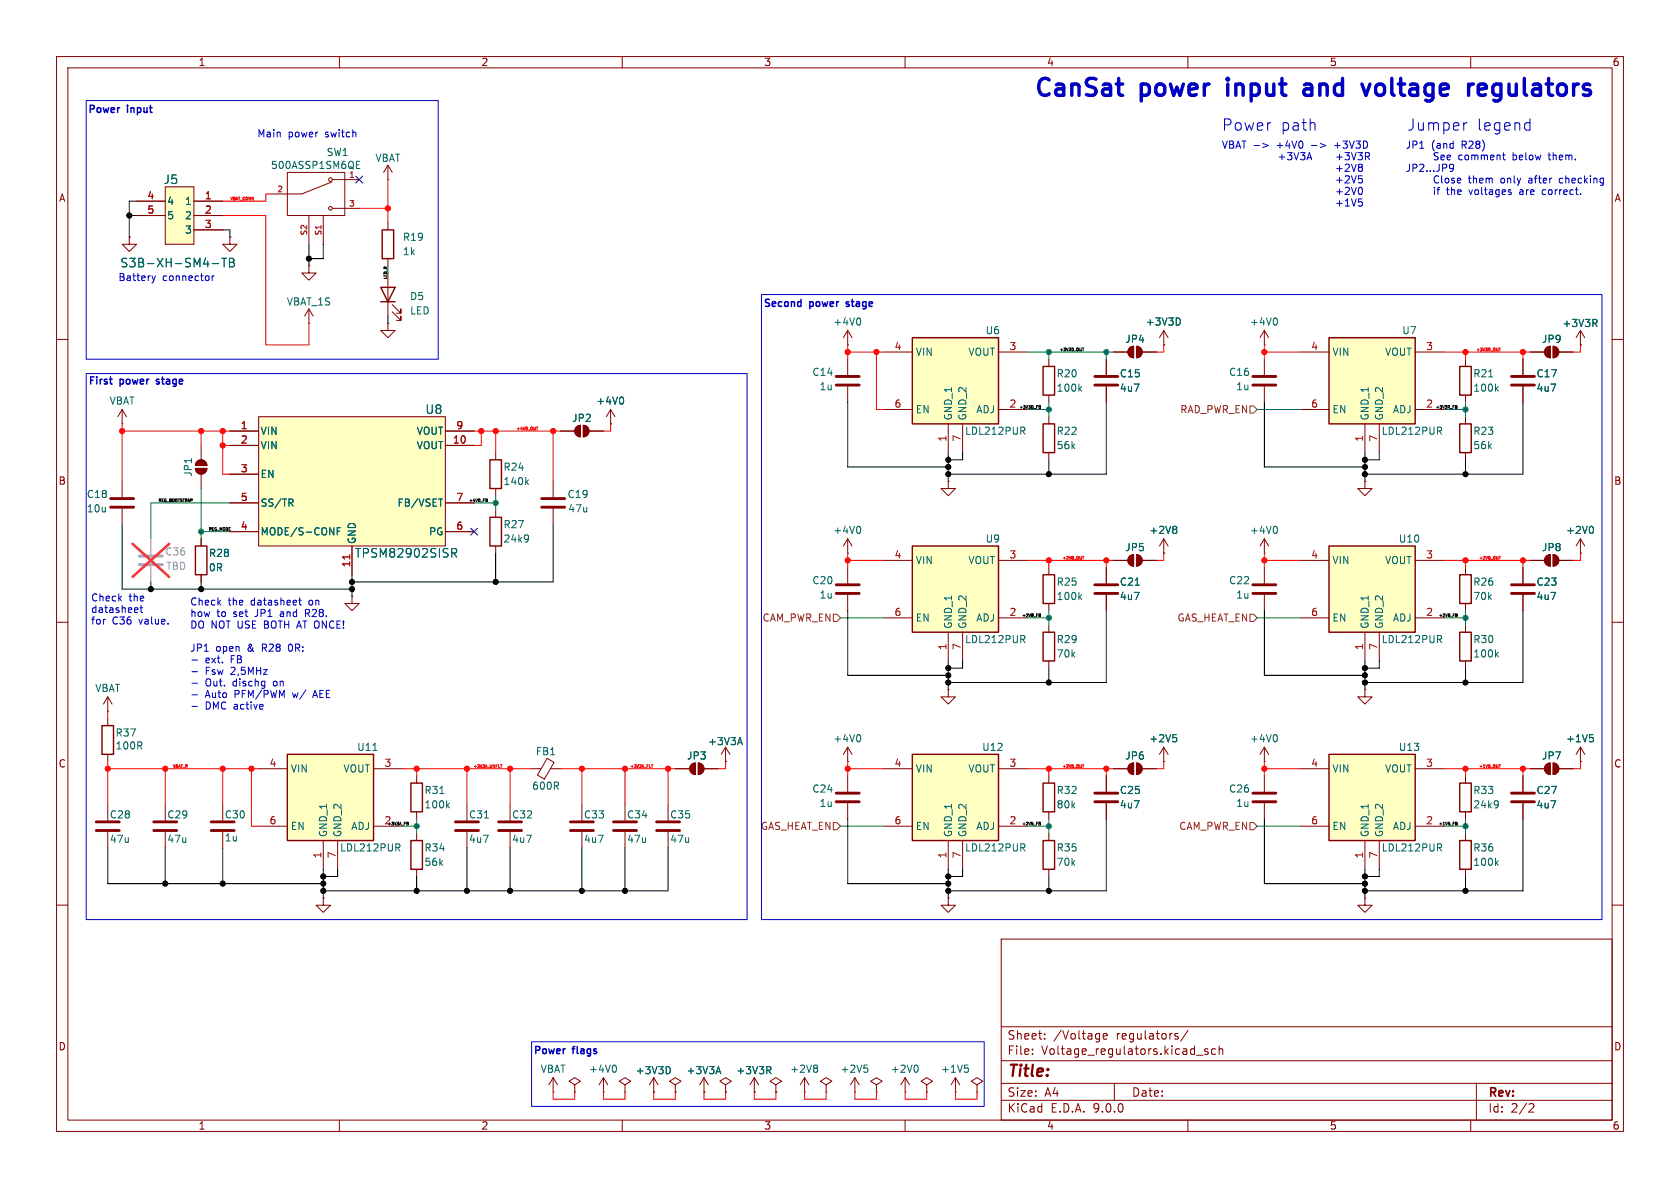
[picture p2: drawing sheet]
<svg xmlns="http://www.w3.org/2000/svg" width="297mm" height="210mm" viewBox="0 0 297 210" stroke-linecap="round" stroke-linejoin="round" font-family="sans-serif">
<defs><g id="words">
<g font-size="4.2" fill="#0000c2">
<text x="182.5" y="17.9">CanSat</text>
<text x="201.7" y="17.9">power</text>
<text x="218.1" y="17.9">input</text>
<text x="232.9" y="17.9">and</text>
<text x="244.5" y="17.9">voltage</text>
<text x="264.3" y="17.9">regulators</text>
</g>
<g font-size="2.8" fill="#0000c2">
<text x="215.9" y="23.3">Power</text>
<text x="226.3" y="23.3">path</text>
<text x="248.7" y="23.3">Jumper</text>
<text x="261" y="23.3">legend</text>
</g>
<text font-size="2.8" fill="#840000" x="178" y="190.9">Title:</text>
<g font-size="2.1" fill="#006464">
<text x="28.8" y="32.7">J5</text>
<text x="21.2" y="47.5">S3B-XH-SM4-TB</text>
<text x="75.1" y="73.4">U8</text>
<text x="62.7" y="98.8">TPSM82902SISR</text>
</g>
<g font-size="2.1" fill="#840000">
<text x="178" y="184">Sheet:</text>
<text x="186.2" y="184">/Voltage</text>
<text x="197.4" y="184">regulators/</text>
<text x="178" y="186.7">File:</text>
<text x="184.1" y="186.7">Voltage_regulators.kicad_sch</text>
<text x="178" y="196.9">KiCad</text>
<text x="178" y="194.1">Size:</text>
<text x="184.7" y="194.1">A4</text>
<text x="185.7" y="196.9">E.D.A.</text>
<text x="193.3" y="196.9">9.0.0</text>
<text x="200" y="194.1">Date:</text>
<text x="263" y="194.3">Rev:</text>
<text x="263" y="196.9">Id:</text>
<text x="267.1" y="196.9">2/2</text>
</g>
<g font-size="1.8" fill="#840000">
<text x="35" y="11.9">1</text>
<text x="85" y="11.9">2</text>
<text x="135" y="11.9">3</text>
<text x="185" y="11.9">4</text>
<text x="235" y="11.9">5</text>
<text x="285" y="11.9">6</text>
<text x="10.3" y="35.9">A</text>
<text x="285.3" y="35.9">A</text>
<text x="10.3" y="85.9">B</text>
<text x="285.3" y="85.9">B</text>
<text x="10.3" y="135.9">C</text>
<text x="285.3" y="135.9">C</text>
<text x="10.3" y="185.9">D</text>
<text x="285.3" y="185.9">D</text>
<text x="35" y="199.9">1</text>
<text x="85" y="199.9">2</text>
<text x="135" y="199.9">3</text>
<text x="185" y="199.9">4</text>
<text x="235" y="199.9">5</text>
<text x="285" y="199.9">6</text>
</g>
<g font-size="1.8" fill="#0000c2">
<text x="15.4" y="20.3">Power</text>
<text x="22.5" y="20.3">input</text>
<text x="45.4" y="24.5">Main</text>
<text x="50.9" y="24.5">power</text>
<text x="57.6" y="24.5">switch</text>
<text x="215.9" y="26.5">VBAT -&gt;</text>
<text x="225.8" y="26.5">+4V0</text>
<text x="236.4" y="26.5">+3V3D</text>
<text x="248.4" y="26.5">JP1</text>
<text x="253" y="26.5">(and</text>
<text x="257.7" y="28.5">comment</text>
<text x="258.5" y="26.5">R28)</text>
<text x="267.5" y="28.5">below</text>
<text x="274.1" y="28.5">them.</text>
<text x="248.4" y="30.6">JP2...JP9</text>
<text x="255.7" y="34.7">the</text>
<text x="259.6" y="32.6">them</text>
<text x="259.8" y="34.7">voltages</text>
<text x="265.4" y="32.6">only</text>
<text x="268.9" y="34.7">are</text>
<text x="270.5" y="32.6">after</text>
<text x="273.1" y="34.7">correct.</text>
<text x="276.1" y="32.6">checking</text>
<text x="20.8" y="49.9">Battery</text>
<text x="28.7" y="49.9">connector</text>
<text x="134.8" y="54.6">Second</text>
<text x="143.1" y="54.6">power</text>
<text x="150.1" y="54.6">stage</text>
<text x="15.5" y="68.3">First</text>
<text x="21.2" y="68.3">power</text>
<text x="28.2" y="68.3">stage</text>
<text x="16" y="106.5">Check</text>
<text x="22.8" y="106.5">the</text>
<text x="33.5" y="107.2">Check</text>
<text x="40.3" y="107.2">the</text>
<text x="44.5" y="107.2">datasheet</text>
<text x="54.9" y="107.2">on</text>
<text x="16" y="108.6">datasheet</text>
<text x="16" y="110.6">for</text>
<text x="19.8" y="110.6">C36</text>
<text x="24.7" y="110.6">value.</text>
<text x="33.5" y="109.3">how</text>
<text x="33.5" y="111.3">DO NOT USE BOTH AT ONCE!</text>
<text x="38.3" y="109.3">to</text>
<text x="41.4" y="109.3">set</text>
<text x="45.4" y="109.3">JP1</text>
<text x="50" y="109.3">and</text>
<text x="54.6" y="109.3">R28.</text>
<text x="33.5" y="115.4">JP1</text>
<text x="36.3" y="117.5">ext.</text>
<text x="36.3" y="119.5">Fsw</text>
<text x="38.1" y="115.4">open</text>
<text x="40.9" y="117.5">FB</text>
<text x="40.9" y="119.5">2,5MHz</text>
<text x="43.9" y="115.4">&amp;</text>
<text x="46.6" y="115.4">R28</text>
<text x="51.5" y="115.4">0R:</text>
<text x="36.3" y="121.5">Out.</text>
<text x="36.3" y="123.6">Auto</text>
<text x="36.3" y="125.6">DMC active</text>
<text x="41.3" y="121.5">dischg</text>
<text x="41.6" y="123.6">PFM/PWM</text>
<text x="48.6" y="121.5">on</text>
<text x="52" y="123.6">w/</text>
<text x="55.9" y="123.6">AEE</text>
<text x="94.2" y="186.7">Power</text>
<text x="101.3" y="186.7">flags</text>
</g>
<g font-size="1.8" fill="#006464">
<text x="57.7" y="27.8">SW1</text>
<text x="66.3" y="28.8">VBAT</text>
<text x="47.8" y="30.1">500ASSP1SM6QE</text>
<text x="29.5" y="36.4">4</text>
<text x="29.5" y="39">5</text>
<text x="32.6" y="36.4">1</text>
<text x="32.6" y="39">2</text>
<text x="32.6" y="41.5">3</text>
<text x="71.1" y="42.8">R19</text>
<text x="71.1" y="45.3">1k</text>
<text x="72.4" y="53.3">D5</text>
<text x="50.6" y="54.2">VBAT_1S</text>
<text x="72.4" y="55.8">LED</text>
<text x="147.2" y="57.8">+4V0</text>
<text x="174.1" y="59.3">U6</text>
<text x="202.5" y="57.8">+3V3D</text>
<text x="220.9" y="57.8">+4V0</text>
<text x="247.8" y="59.3">U7</text>
<text x="276.1" y="58">+3V3R</text>
<text x="161.8" y="63.1">VIN</text>
<text x="171.1" y="63.1">VOUT</text>
<text x="198.8" y="60.8">JP4</text>
<text x="235.5" y="63.1">VIN</text>
<text x="244.8" y="63.1">VOUT</text>
<text x="272.5" y="60.8">JP9</text>
<text x="19.3" y="71.7">VBAT</text>
<text x="105.3" y="71.7">+4V0</text>
<text x="143.5" y="66.6">C14</text>
<text x="144.8" y="69.2">1u</text>
<text x="186.7" y="66.9">R20</text>
<text x="186.7" y="69.4">100k</text>
<text x="197.9" y="66.9">C15</text>
<text x="197.9" y="69.4">4u7</text>
<text x="217.2" y="66.6">C16</text>
<text x="218.4" y="69.2">1u</text>
<text x="260.4" y="66.9">R21</text>
<text x="260.4" y="69.4">100k</text>
<text x="271.5" y="66.9">C17</text>
<text x="271.5" y="69.4">4u7</text>
<text x="46" y="77.1">VIN</text>
<text x="73.6" y="77.1">VOUT</text>
<text x="101" y="74.8">JP2</text>
<text x="161.8" y="73.3">EN</text>
<text x="168.5" y="74.4" transform="rotate(-90 168.5 74.4)">GND_1</text>
<text x="170.5" y="77.1">LDL212PUR</text>
<text x="171" y="74.4" transform="rotate(-90 171 74.4)">GND_2</text>
<text x="172.5" y="73.3">ADJ</text>
<text x="186.7" y="77.1">R22</text>
<text x="235.5" y="73.3">EN</text>
<text x="242.2" y="74.4" transform="rotate(-90 242.2 74.4)">GND_1</text>
<text x="244.2" y="77.1">LDL212PUR</text>
<text x="244.7" y="74.4" transform="rotate(-90 244.7 74.4)">GND_2</text>
<text x="246.2" y="73.3">ADJ</text>
<text x="260.4" y="77.1">R23</text>
<text x="46" y="79.6">VIN</text>
<text x="73.6" y="79.6">VOUT</text>
<text x="88.9" y="83.4">R24</text>
<text x="186.7" y="79.6">56k</text>
<text x="260.4" y="79.6">56k</text>
<text x="15.2" y="88.2">C18</text>
<text x="34.1" y="84.4" transform="rotate(-90 34.1 84.4)">JP1</text>
<text x="46" y="84.7">EN</text>
<text x="46" y="89.8">SS/TR</text>
<text x="70.2" y="89.8">FB/VSET</text>
<text x="88.9" y="86">140k</text>
<text x="100.2" y="88.2">C19</text>
<text x="15.2" y="90.8">10u</text>
<text x="46" y="94.8">MODE/S-CONF</text>
<text x="75.7" y="94.8">PG</text>
<text x="88.9" y="93.6">R27</text>
<text x="100.4" y="90.8">47u</text>
<text x="147.2" y="94.6">+4V0</text>
<text x="203.1" y="94.6">+2V8</text>
<text x="220.9" y="94.6">+4V0</text>
<text x="276.8" y="94.6">+2V0</text>
<text x="36.8" y="101.2">0R</text>
<text x="36.8" y="98.7">R28</text>
<text x="63.1" y="96.3" transform="rotate(-90 63.1 96.3)">GND</text>
<text x="88.9" y="96.1">24k9</text>
<text x="161.8" y="99.9">VIN</text>
<text x="171.1" y="99.9">VOUT</text>
<text x="174.1" y="96.1">U9</text>
<text x="198.8" y="97.6">JP5</text>
<text x="235.5" y="99.9">VIN</text>
<text x="244.8" y="99.9">VOUT</text>
<text x="247.2" y="96.1">U10</text>
<text x="272.5" y="97.6">JP8</text>
<text x="143.5" y="103.5">C20</text>
<text x="144.8" y="106">1u</text>
<text x="186.7" y="103.7">R25</text>
<text x="186.7" y="106.3">100k</text>
<text x="197.9" y="103.7">C21</text>
<text x="197.9" y="106.3">4u7</text>
<text x="217.2" y="103.5">C22</text>
<text x="218.4" y="106">1u</text>
<text x="260.4" y="106.3">70k</text>
<text x="260.4" y="103.7">R26</text>
<text x="271.5" y="103.7">C23</text>
<text x="271.5" y="106.3">4u7</text>
<text x="161.8" y="110.1">EN</text>
<text x="168.5" y="111.3" transform="rotate(-90 168.5 111.3)">GND_1</text>
<text x="170.5" y="113.9">LDL212PUR</text>
<text x="171" y="111.3" transform="rotate(-90 171 111.3)">GND_2</text>
<text x="172.5" y="110.1">ADJ</text>
<text x="186.7" y="113.9">R29</text>
<text x="235.5" y="110.1">EN</text>
<text x="242.2" y="111.3" transform="rotate(-90 242.2 111.3)">GND_1</text>
<text x="244.2" y="113.9">LDL212PUR</text>
<text x="244.7" y="111.3" transform="rotate(-90 244.7 111.3)">GND_2</text>
<text x="246.2" y="110.1">ADJ</text>
<text x="260.4" y="113.9">R30</text>
<text x="186.7" y="116.4">70k</text>
<text x="260.4" y="116.4">100k</text>
<text x="16.7" y="122.5">VBAT</text>
<text x="20.3" y="130.4">R37</text>
<text x="125.1" y="131.9">+3V3A</text>
<text x="147.2" y="131.4">+4V0</text>
<text x="203.1" y="131.4">+2V5</text>
<text x="220.9" y="131.4">+4V0</text>
<text x="276.8" y="131.4">+1V5</text>
<text x="20.3" y="132.7">100R</text>
<text x="51.3" y="136.8">VIN</text>
<text x="60.6" y="136.8">VOUT</text>
<text x="63" y="132.9">U11</text>
<text x="94.6" y="133.7">FB1</text>
<text x="121.4" y="134.5">JP3</text>
<text x="161.8" y="136.8">VIN</text>
<text x="171.1" y="136.8">VOUT</text>
<text x="173.5" y="132.9">U12</text>
<text x="198.8" y="134.5">JP6</text>
<text x="235.5" y="136.8">VIN</text>
<text x="244.8" y="136.8">VOUT</text>
<text x="247.2" y="132.9">U13</text>
<text x="272.5" y="134.5">JP7</text>
<text x="74.9" y="140.6">R31</text>
<text x="74.9" y="143.1">100k</text>
<text x="94" y="139.8">600R</text>
<text x="143.5" y="140.3">C24</text>
<text x="144.8" y="142.8">1u</text>
<text x="186.7" y="143.1">80k</text>
<text x="186.7" y="140.6">R32</text>
<text x="197.9" y="140.6">C25</text>
<text x="197.9" y="143.1">4u7</text>
<text x="217.2" y="140.3">C26</text>
<text x="218.4" y="142.8">1u</text>
<text x="260.4" y="140.6">R33</text>
<text x="260.4" y="143.1">24k9</text>
<text x="271.5" y="140.6">C27</text>
<text x="271.5" y="143.1">4u7</text>
<text x="19.3" y="144.9">C28</text>
<text x="19.3" y="149.2">47u</text>
<text x="29.5" y="144.9">C29</text>
<text x="29.5" y="149.2">47u</text>
<text x="39.6" y="148.9">1u</text>
<text x="39.6" y="144.9">C30</text>
<text x="51.3" y="146.9">EN</text>
<text x="58" y="148.1" transform="rotate(-90 58 148.1)">GND_1</text>
<text x="60.6" y="148.1" transform="rotate(-90 60.6 148.1)">GND_2</text>
<text x="62" y="146.9">ADJ</text>
<text x="82.8" y="144.9">C31</text>
<text x="82.8" y="149.2">4u7</text>
<text x="90.4" y="144.9">C32</text>
<text x="90.4" y="149.2">4u7</text>
<text x="103.1" y="144.9">C33</text>
<text x="103.1" y="149.2">4u7</text>
<text x="110.8" y="144.9">C34</text>
<text x="110.8" y="149.2">47u</text>
<text x="118.4" y="144.9">C35</text>
<text x="118.4" y="149.2">47u</text>
<text x="161.8" y="146.9">EN</text>
<text x="168.5" y="148.1" transform="rotate(-90 168.5 148.1)">GND_1</text>
<text x="171" y="148.1" transform="rotate(-90 171 148.1)">GND_2</text>
<text x="172.5" y="146.9">ADJ</text>
<text x="235.5" y="146.9">EN</text>
<text x="242.2" y="148.1" transform="rotate(-90 242.2 148.1)">GND_1</text>
<text x="244.7" y="148.1" transform="rotate(-90 244.7 148.1)">GND_2</text>
<text x="246.2" y="146.9">ADJ</text>
<text x="60" y="150.7">LDL212PUR</text>
<text x="74.9" y="153.3">56k</text>
<text x="74.9" y="150.7">R34</text>
<text x="170.5" y="150.7">LDL212PUR</text>
<text x="186.7" y="153.3">70k</text>
<text x="186.7" y="150.7">R35</text>
<text x="244.2" y="150.7">LDL212PUR</text>
<text x="260.4" y="150.7">R36</text>
<text x="260.4" y="153.3">100k</text>
<text x="95.5" y="189.8">VBAT</text>
<text x="104" y="189.8">+4V0</text>
<text x="112.3" y="190.1">+3V3D</text>
<text x="121.3" y="190.1">+3V3A</text>
<text x="130.1" y="190.1">+3V3R</text>
<text x="139.6" y="189.8">+2V8</text>
<text x="148.5" y="189.8">+2V5</text>
<text x="157.4" y="189.8">+2V0</text>
<text x="166.3" y="189.8">+1V5</text>
</g>
<g font-size="1.8" fill="#a90000">
<text x="26" y="35.3">4</text>
<text x="36.1" y="35.3">1</text>
<text x="26" y="37.8">5</text>
<text x="36.1" y="37.8">2</text>
<text x="36.1" y="40.4">3</text>
<text x="158" y="62">4</text>
<text x="178.4" y="62">3</text>
<text x="231.7" y="62">4</text>
<text x="252" y="62">3</text>
<text x="42.5" y="75.9">1</text>
<text x="80.6" y="75.9">9</text>
<text x="158" y="72.1">6</text>
<text x="178.4" y="72.1">2</text>
<text x="231.7" y="72.1">6</text>
<text x="252" y="72.1">2</text>
<text x="42.5" y="78.5">2</text>
<text x="42.5" y="83.6">3</text>
<text x="80" y="78.5">10</text>
<text x="167.4" y="78.2" transform="rotate(-90 167.4 78.2)">1</text>
<text x="169.9" y="78.2" transform="rotate(-90 169.9 78.2)">7</text>
<text x="241" y="78.2" transform="rotate(-90 241 78.2)">1</text>
<text x="243.6" y="78.2" transform="rotate(-90 243.6 78.2)">7</text>
<text x="42.5" y="88.6">5</text>
<text x="80.6" y="88.6">7</text>
<text x="42.5" y="93.7">4</text>
<text x="80.6" y="93.7">6</text>
<text x="62" y="100.4" transform="rotate(-90 62 100.4)">11</text>
<text x="158" y="98.8">4</text>
<text x="178.4" y="98.8">3</text>
<text x="231.7" y="98.8">4</text>
<text x="252" y="98.8">3</text>
<text x="158" y="109">6</text>
<text x="178.4" y="109">2</text>
<text x="231.7" y="109">6</text>
<text x="252" y="109">2</text>
<text x="167.4" y="115" transform="rotate(-90 167.4 115)">1</text>
<text x="169.9" y="115" transform="rotate(-90 169.9 115)">7</text>
<text x="241" y="115" transform="rotate(-90 241 115)">1</text>
<text x="243.6" y="115" transform="rotate(-90 243.6 115)">7</text>
<text x="47.6" y="135.6">4</text>
<text x="67.9" y="135.6">3</text>
<text x="158" y="135.6">4</text>
<text x="178.4" y="135.6">3</text>
<text x="231.7" y="135.6">4</text>
<text x="252" y="135.6">3</text>
<text x="47.6" y="145.8">6</text>
<text x="158" y="145.8">6</text>
<text x="178.4" y="145.8">2</text>
<text x="231.7" y="145.8">6</text>
<text x="252" y="145.8">2</text>
<text x="56.9" y="151.8" transform="rotate(-90 56.9 151.8)">1</text>
<text x="59.4" y="151.8" transform="rotate(-90 59.4 151.8)">7</text>
<text x="167.4" y="151.8" transform="rotate(-90 167.4 151.8)">1</text>
<text x="169.9" y="151.8" transform="rotate(-90 169.9 151.8)">7</text>
<text x="241" y="151.8" transform="rotate(-90 241 151.8)">1</text>
<text x="243.6" y="151.8" transform="rotate(-90 243.6 151.8)">7</text>
</g>
<g font-size="1.8" fill="#725600">
<text x="208.6" y="73.3">RAD_PWR_EN</text>
<text x="134.7" y="110.1">CAM_PWR_EN</text>
<text x="208.1" y="110.1">GAS_HEAT_EN</text>
<text x="134.4" y="146.9">GAS_HEAT_EN</text>
<text x="208.4" y="146.9">CAM_PWR_EN</text>
</g>
<g font-size="1.8" fill="#989898">
<text x="29.1" y="98.4">C36</text>
<text x="29.3" y="100.9">TBD</text>
</g>
<text font-size="1.8" fill="#0f0f0f" x="67.9" y="145.8">2</text>
<g font-size="1.4" fill="#a90000">
<text x="48.9" y="34">2</text>
<text x="61.6" y="31.5">1</text>
<text x="54.4" y="41.7" transform="rotate(-90 54.4 41.7)">S2</text>
<text x="56.9" y="41.7" transform="rotate(-90 56.9 41.7)">S1</text>
<text x="61.6" y="36.6">3</text>
</g>
<g font-size=".7" fill="#f00">
<text x="40.6" y="35.4">VBAT_CONN</text>
<text x="260.8" y="62.1">+3V3R_OUT</text>
<text x="91.1" y="76.1">+4V0_OUT</text>
<text x="187.6" y="98.9">+2V8_OUT</text>
<text x="261.3" y="98.9">+2V0_OUT</text>
<text x="30.5" y="135.8">VBAT_R</text>
<text x="83.5" y="135.8">+3V3A_UNFLT</text>
<text x="111.2" y="135.8">+3V3A_FLT</text>
<text x="187.6" y="135.8">+2V5_OUT</text>
<text x="261.3" y="135.8">+1V5_OUT</text>
</g>
<g font-size=".7" fill="#0f0f0f">
<text x="68.4" y="49.6" transform="rotate(-90 68.4 49.6)">LED_R</text>
<text x="187.1" y="62.1">+3V3D_OUT</text>
<text x="180" y="72.3">+3V3D_FB</text>
<text x="253.6" y="72.3">+3V3R_FB</text>
<text x="27.9" y="88.8">REG_BOOTSTRAP</text>
<text x="82.7" y="88.8">+4V0_FB</text>
<text x="36.8" y="93.8">REG_MODE</text>
<text x="180.5" y="109.1">+2V8_FB</text>
<text x="254.1" y="109.1">+2V0_FB</text>
<text x="68.3" y="145.9">+3V3A_FB</text>
<text x="180.5" y="145.9">+2V5_FB</text>
<text x="254.1" y="145.9">+1V5_FB</text>
</g>
</g></defs>
<g fill="none" stroke="#840000" stroke-width=".18">
<path d="M10 10h277v190h-277zM12 12h273v186h-273zM60 10v2M110 10v2M160 10v2M210 10v2M260 10v2M40.6 41.9v1.3h-1.2l1.2 1.3 1.3-1.3h-1.3M40.6 41.9h.1M10 60h2M285 60h2M196.8 99.1h2.6"/>
<path d="M199.7 98.3l.7-.3v2.1a1.02 1.02 0 0 1-.9-.7 1.02 1.02 0 0 1 .2-1.1zM200.9 98a1.02 1.02 0 0 1 1 1.1 1.02 1.02 0 0 1-1 1zM201.9 99.1h2.6M205.7 97.8h.1M205.7 95.3l-.7 1.2M205.7 95.3l.8 1.2M205.7 95.3v2.5M241.3 85.1v1.3h1.3l-1.3 1.2-1.3-1.2h1.3M241.3 85.1h.1M270.5 99.1h2.5M273.3 98.3l.8-.3v2.1a1.02 1.02 0 0 1-1-.7 1.02 1.02 0 0 1 .2-1.1zM274.6 98a1.02 1.02 0 0 1 1 1.1 1.02 1.02 0 0 1-1 1z"/>
<path d="M275.6 99.1h2.5M279.4 97.8h.1M279.4 95.3l-.8 1.2M279.4 95.3l.8 1.2M279.4 95.3v2.5M10 110h2M285 110h2M19 125.7h.1M19 123.2l-.7 1.3M19 123.2l.8 1.3M19 123.2v2.5M73.7 137.2v1.2"/>
<path d="M195.6 137.2v2.8M29.2 142.2v2.8M29.2 147.1v2.8M39.4 142.2v2.8M39.4 147.1v2.8M73.7 143.5v1.3M195.6 142v2.8M10 160h2M177 166h108v32h-108zM285 160h2M60 198v2M110 198v2"/>
<path d="M160 198v2M168.9 193h.1M168.9 190.5l-.8 1.3M168.9 190.5l.8 1.3M168.9 190.5v2.5M177 194.5h108M177 191.5h108M177 187.5h108M177 181.5h108M182.5 186.3v.1M182.5 185.5v.1M184.7 183.6v.1"/>
<path d="M184.7 182.8v.1M195 183.2l.7-.1v-.3l-.5-.1-.2 .2 .1 .7h.6M197 191.5v3M207.9 183.2l.3 .1 .1 .2-.2 .2h-.3M207.9 182.7l.3 .1M210 198v2M210 182.1l-1.3 2M211.5 186.5h1.2M213.5 185.5l-.3-.1-.2 .2v.2l.5 .2v.3h-.5M214.9 185.5l-.4-.1-.3 .3v.4l.1 .2h.6M215.5 185.5l.2-.1 .4 .1 .1 .9M215.5 184.9v1.5"/>
<path d="M260 198v2M261 191.5v6.5M270.5 195.1l.5 .1 .2 .3-1 1.1h1"/>
</g>
<path d="M27.2 145.3h4M27.2 146.8h4M37.3 145.3h4.1M37.3 146.8h4.1M193.5 140.2h4.1M193.5 141.7h4.1" fill="none" stroke="#840000" stroke-width=".51"/>
<path d="M72.6 138.4h2.1v5.1h-2.1z" fill="none" stroke="#840000" stroke-width=".25"/>
<path d="M207.8 93l.2 .3-.2 .3 .2 .2v.3l-.2 .2M281.4 93a.79 .79 0 0 1 0 1.3M77.8 140.3h.7M79.1 142.3l.4 .5M79.5 142l-.5 .5M170.5 188.3h.6M171 188.8l.2 .2v.3l-.2 .3" fill="none" stroke="#006464" stroke-width=".18"/>
<g fill="#840000" stroke="#840000" stroke-width=".18">
<path d="M273.3 98.3l.8-.3v2.1a1.02 1.02 0 0 1-1-.7 1.02 1.02 0 0 1 .2-1.1z"/>
<path d="M274.6 98a1.02 1.02 0 0 1 1 1.1 1.02 1.02 0 0 1-1 1z"/>
<path d="M199.7 98.3l.7-.3v2.1a1.02 1.02 0 0 1-.9-.7 1.02 1.02 0 0 1 .2-1.1z"/>
<path d="M200.9 98a1.02 1.02 0 0 1 1 1.1 1.02 1.02 0 0 1-1 1z"/>
</g>
<path d="M234.9 96.5h15.3v15.3h-15.3z" fill="#ffffc2"/>
<path d="M184.4 64.8h2v5.1h-2zM184.4 74.9h2v5.1h-2zM234.9 96.5h15.3v15.3h-15.3z" fill="none" stroke="#840000" stroke-width=".25"/>
<g fill="none" stroke="#840000" stroke-width=".18">
<path d="M205.7 58.4l-.7 1.3M205.7 58.4l.8 1.3M205.7 58.4v2.6M223.5 58.4v2.6M223.5 58.4l-.7 1.3M223.5 58.4l.8 1.3M279.4 58.4l-.8 1.3M279.4 58.4l.8 1.3M279.4 58.4v2.6M185.4 63.5v1.3M185.4 69.9v1.2M185.4 73.7v1.2"/>
<path d="M195.6 63.5v2.8M195.6 68.3v2.8M196.8 62.2h2.6M199.7 61.5l.7-.3v2a1.02 1.02 0 0 1-.9-.6 1.02 1.02 0 0 1 .2-1.1zM200.9 61.2a1.02 1.02 0 0 1 1 1 1.02 1.02 0 0 1-1 1zM201.9 62.2h2.6M205.7 61h.1M223.5 61h.1M223.5 63.5v2.8M223.5 68.3v2.8M269.2 63.5v2.8M269.2 68.3v2.8"/>
<path d="M270.5 62.2h2.5M273.3 61.5l.8-.3v2a1.02 1.02 0 0 1-1-.6 1.02 1.02 0 0 1 .2-1.1zM274.6 61.2a1.02 1.02 0 0 1 1 1 1.02 1.02 0 0 1-1 1zM275.6 62.2h2.5M279.4 61h.1M185.4 80v1.3M223.5 97.8h.1M223.5 95.3l-.7 1.2M223.5 95.3l.8 1.2M223.5 95.3v2.5M229.9 99.1h5M250.2 99.1h5.1"/>
<path d="M229.9 109.2h5M241.3 111.8v5M243.8 111.8v5M250.2 109.2h5.1"/>
</g>
<path d="M208.4 56.3l.3 .4-.3 .7M225.5 56.2a.79 .79 0 0 1 0 1.3M281.9 57.1l.4 .6M282.1 56.5l.2 .2v.3l-.2 .1M190.9 68.7l.3 .5M191.2 68.3l-.5 .5M225.5 93a.79 .79 0 0 1 0 1.3M254.4 113l.5 .6M254.6 112.3l.3 .3-.1 .3-.2 .1" fill="none" stroke="#006464" stroke-width=".18"/>
<path d="M193.5 66.5h4.1M193.5 68.1h4.1M221.5 66.5h4.1M221.5 68.1h4.1M267.2 66.5h4.1M267.2 68.1h4.1" fill="none" stroke="#840000" stroke-width=".51"/>
<g fill="#840000" stroke="#840000" stroke-width=".18">
<path d="M199.7 61.5l.7-.3v2a1.02 1.02 0 0 1-.9-.6 1.02 1.02 0 0 1 .2-1.1z"/>
<path d="M200.9 61.2a1.02 1.02 0 0 1 1 1 1.02 1.02 0 0 1-1 1z"/>
<path d="M273.3 61.5l.8-.3v2a1.02 1.02 0 0 1-1-.6 1.02 1.02 0 0 1 .2-1.1z"/>
<path d="M274.6 61.2a1.02 1.02 0 0 1 1 1 1.02 1.02 0 0 1-1 1z"/>
</g>
<path d="M234.9 59.7h15.3v15.2h-15.3z" fill="#ffffc2"/>
<path d="M67.3 50.8h2.5l-1.2 2.5zM67.3 53.3h2.5M67.6 40.6h2v5.1h-2zM234.9 59.7h15.3v15.2h-15.3zM258.1 74.9h2v5.1h-2zM258.1 64.8h2v5.1h-2zM34.5 96.5h2.1v5.1h-2.1zM184.4 111.8h2v5h-2zM184.4 101.6h2v5.1h-2zM18 128.3h2.1v5.1h-2.1zM184.4 138.4h2v5.1h-2zM184.4 148.6h2v5.1h-2z" fill="none" stroke="#840000" stroke-width=".25"/>
<g fill="none" stroke="#840000" stroke-width=".18">
<path d="M50.8 30.5h10.2v7.6h-10.2zM54.6 38.1v5.1M57.1 38.1v5.1M58.7 32.2l-5.4 2.1h-5M58.8 31.8h4.7M58.8 36.8h4.7M68.6 31.8h.1M68.6 29.2v2.6M68.6 39.4v1.2M68.6 29.2l.7 1.3M68.6 29.2l-.8 1.3M68.6 57.2v1.2h-1.3l1.3 1.3 1.2-1.3h-1.2"/>
<path d="M68.6 57.2h.1M68.6 45.7v1.3M68.6 48.3v7.6M69.3 55.1l1.6 1.5v-.7v.7h-.8M69.3 53.8l1.6 1.6v-.8v.8h-.8M149.9 58.4l-.8 1.3M149.9 58.4l.7 1.3M149.9 58.4v2.6M149.9 61h.1M149.9 63.5v2.8M149.9 68.3v2.8M229.9 62.2h5"/>
<path d="M229.9 72.4h5M241.3 74.9v5.1M243.8 74.9v5.1M250.2 62.2h5.1M250.2 72.4h5.1M259.1 63.5v1.3M259.1 69.9v1.2M259.1 73.7v1.2M35.6 95.3v1.2M97.8 85.1v2.8M97.8 89.9v2.8M149.9 97.8h.1"/>
<path d="M149.9 95.3v2.5M149.9 95.3l-.8 1.2M149.9 95.3l.7 1.2M167.6 85.1v1.3h1.3l-1.3 1.2-1.2-1.2h1.2M167.6 85.1h.1M259.1 80v1.3M35.6 101.6v1.3M62.2 105.4v1.3h1.3l-1.3 1.3-1.2-1.3h1.2M62.2 105.4h.1M149.9 100.3v2.8M149.9 105.2v2.8M185.4 100.3v1.3"/>
<path d="M185.4 106.7v1.3M185.4 110.5v1.3M185.4 116.8v1.3M195.6 100.3v2.8M195.6 105.2v2.8M223.5 100.3v2.8M223.5 105.2v2.8M19 127v1.3M19 133.4v1.2M119.4 135.9h2.5M122.2 135.2l.7-.3v2a1.02 1.02 0 0 1-.9-.6 1.02 1.02 0 0 1 .2-1.1zM123.4 134.9a1.02 1.02 0 0 1 1.1 1 1.02 1.02 0 0 1-1.1 1z"/>
<path d="M124.5 135.9h2.5M149.9 134.6h.1M149.9 132.1v2.5M149.9 137.2v2.8M149.9 132.1l-.8 1.3M149.9 132.1l.7 1.3M167.6 121.9v1.3h1.3l-1.3 1.3-1.2-1.3h1.2M167.6 121.9h.1M185.4 137.2v1.2M196.8 135.9h2.6M199.7 135.2l.7-.3v2a1.02 1.02 0 0 1-.9-.6 1.02 1.02 0 0 1 .2-1.1zM200.9 134.9a1.02 1.02 0 0 1 1 1 1.02 1.02 0 0 1-1 1z"/>
<path d="M201.9 135.9h2.6M205.7 134.6h.1M205.7 132.1l-.7 1.3M205.7 132.1l.8 1.3M205.7 132.1v2.5M223.5 134.6h.1M223.5 132.1v2.5M223.5 137.2v2.8M223.5 132.1l-.7 1.3M223.5 132.1l.8 1.3M19 142.2v2.8M19 147.1v2.8"/>
<path d="M57.1 158.8v1.2h1.3l-1.3 1.3-1.2-1.3h1.2M57.1 158.8h.1M118.1 142.2v2.8M118.1 147.1v2.8M149.9 142v2.8M167.6 158.8v1.2h1.3l-1.3 1.3-1.2-1.3h1.2M167.6 158.8h.1M185.4 143.5v1.3M185.4 147.3v1.3M185.4 153.7v1.2M223.5 142v2.8M241.3 158.8v1.2h1.3l-1.3 1.3-1.3-1.3h1.3"/>
<path d="M241.3 158.8h.1"/>
<circle cx="58.4" cy="31.8" r=".33"/>
<circle cx="58.4" cy="36.8" r=".33"/>
</g>
<g fill="none" stroke="#006464" stroke-width=".18">
<path d="M63 29.1h.4M63 29.8h.6M63 28.5h.6M151.9 56.2a.79 .79 0 0 1 0 1.3M254.4 76.2l.5 .6M254.6 75.5l.3 .3-.1 .3-.2 .1M263.2 66.6h.7M264.5 68.7l.4 .5M264.9 68.3l-.5 .5M151.9 93a.79 .79 0 0 1 0 1.3M190.9 105.5l.3 .5M191.2 105.1l-.5 .5"/>
<path d="M200.7 103.4h.7M151.9 129.9a.79 .79 0 0 1 0 1.2M207.4 129.9h.6M207.8 130.3l.2 .3v.3l-.2 .2M225.5 129.9a.79 .79 0 0 1 0 1.2"/>
</g>
<g fill="none" stroke="#840000" stroke-width=".51">
<path d="M147.8 66.5h4.1M147.8 68.1h4.1M95.8 88.1h4M95.8 89.7h4M147.8 103.4h4.1M147.8 104.9h4.1M193.5 103.4h4.1M193.5 104.9h4.1M221.5 103.4h4.1M221.5 104.9h4.1M17 145.3h4.1M17 146.8h4.1"/>
<path d="M116.1 145.3h4M116.1 146.8h4M147.8 140.2h4.1M147.8 141.7h4.1M221.5 140.2h4.1M221.5 141.7h4.1"/>
</g>
<path d="M24.6 98.3h4.1M24.6 99.8h4.1" fill="none" stroke="#a1a1a1" stroke-width=".51"/>
<path d="M26.7 95.3v2.7M26.7 100.1v2.8" fill="none" stroke="#a1a1a1" stroke-width=".18"/>
<path d="M23.4 96.1l6.5 5.9M29.9 96.1l-6.5 5.9" fill="none" stroke="#e12e31" stroke-width=".46"/>
<g fill="#840000" stroke="#840000" stroke-width=".18">
<path d="M122.2 135.2l.7-.3v2a1.02 1.02 0 0 1-.9-.6 1.02 1.02 0 0 1 .2-1.1z"/>
<path d="M123.4 134.9a1.02 1.02 0 0 1 1.1 1 1.02 1.02 0 0 1-1.1 1z"/>
<path d="M199.7 135.2l.7-.3v2a1.02 1.02 0 0 1-.9-.6 1.02 1.02 0 0 1 .2-1.1z"/>
<path d="M200.9 134.9a1.02 1.02 0 0 1 1 1 1.02 1.02 0 0 1-1 1z"/>
</g>
<path d="M29.2 33h5.1v10.2h-5.1z" fill="#ffffc2"/>
<g fill="none" stroke="#840000" stroke-width=".18">
<path d="M24.1 35.6h5.1M24.1 38.1h5.1M29.2 33h5.1v10.2h-5.1zM34.3 35.6h5.1M34.3 38.1h5.1M34.3 40.6h5.1M87.6 80v1.3M87.6 86.4v1.2M87.6 90.2v1.2M87.6 96.5v1.3M269.2 137.2v2.8M270.5 135.9h2.5"/>
<path d="M273.3 135.2l.8-.3v2a1.02 1.02 0 0 1-1-.6 1.02 1.02 0 0 1 .2-1.1zM274.6 134.9a1.02 1.02 0 0 1 1 1 1.02 1.02 0 0 1-1 1zM275.6 135.9h2.5M279.4 134.6h.1M279.4 132.1l-.8 1.3M279.4 132.1l.8 1.3M279.4 132.1v2.5M269.2 142v2.8"/>
</g>
<path d="M37.5 46.6h1.2M39.2 45.7h.9M39.6 45.7v1.5M40.6 45.7h.5l.2 .1 .1 .3-.3 .3a.41 .41 0 0 1 .4 .3 .41 .41 0 0 1-.4 .5h-.5zM40.6 46.4h.5M93.1 85.2l.3 .5M93.2 94.6l.2 .1a1.07 1.07 0 0 1-.2 1M93.4 84.8l-.5 .5M93.4 95.1l-.2 .2M281 129.9h.6M281.5 130.3l.2 .3v.3l-.2 .2" fill="none" stroke="#006464" stroke-width=".18"/>
<path d="M86.6 91.4h2v5.1h-2zM86.6 81.3h2v5.1h-2z" fill="none" stroke="#840000" stroke-width=".25"/>
<path d="M267.2 140.2h4.1M267.2 141.7h4.1" fill="none" stroke="#840000" stroke-width=".51"/>
<g fill="#840000" stroke="#840000" stroke-width=".18">
<path d="M273.3 135.2l.8-.3v2a1.02 1.02 0 0 1-1-.6 1.02 1.02 0 0 1 .2-1.1z"/>
<path d="M274.6 134.9a1.02 1.02 0 0 1 1 1 1.02 1.02 0 0 1-1 1z"/>
</g>
<path d="M161.3 133.4h15.2v15.2h-15.2z" fill="#ffffc2"/>
<path d="M161.3 133.4h15.2v15.2h-15.2z" fill="none" stroke="#840000" stroke-width=".25"/>
<path d="M156.2 135.9h5.1M176.5 135.9h5.1M156.2 146.1h5.1M167.6 148.6v5.1M170.2 148.6v5.1M176.5 146.1h5.1" fill="none" stroke="#840000" stroke-width=".18"/>
<path d="M180.8 149.8l.4 .6M181 149.2l.2 .2-.1 .3-.1 .1" fill="none" stroke="#006464" stroke-width=".18"/>
<path d="M161.3 96.5h15.2v15.3h-15.2z" fill="#ffffc2"/>
<path d="M161.3 96.5h15.2v15.3h-15.2zM258.1 138.4h2v5.1h-2zM258.1 148.6h2v5.1h-2z" fill="none" stroke="#840000" stroke-width=".25"/>
<path d="M156.2 99.1h5.1M176.5 99.1h5.1M156.2 109.2h5.1M167.6 111.8v5M170.2 111.8v5M176.5 109.2h5.1M259.1 137.2v1.2M259.1 143.5v1.3M259.1 147.3v1.3M259.1 153.7v1.2" fill="none" stroke="#840000" stroke-width=".18"/>
<path d="M180.8 113l.4 .6M181 112.3l.2 .3-.1 .3-.1 .1M264.5 152.5l.4 .5M264.6 141.5l.2 .2a1.07 1.07 0 0 1-.1 1M264.9 152.1l-.5 .5M264.9 142.1l-.3 .2" fill="none" stroke="#006464" stroke-width=".18"/>
<path d="M234.9 133.4h15.3v15.2h-15.3z" fill="#ffffc2"/>
<path d="M258.1 111.8h2v5h-2zM258.1 101.6h2v5.1h-2zM234.9 133.4h15.3v15.2h-15.3z" fill="none" stroke="#840000" stroke-width=".25"/>
<g fill="none" stroke="#840000" stroke-width=".18">
<path d="M22.9 41.9v1.3h-1.3l1.3 1.3 1.2-1.3h-1.2M22.9 41.9h.1M54.6 57.2h.1M54.6 47v1.3h-1.3l1.3 1.2 1.3-1.2h-1.3M54.6 47h.1M54.6 54.6l.8 1.3M54.6 54.6l-.8 1.3M54.6 54.6v2.6M21.6 74.9h.1M21.6 72.4l-.8 1.3M21.6 72.4l.8 1.3M21.6 72.4v2.5"/>
<path d="M259.1 100.3v1.3M259.1 106.7v1.3M259.1 110.5v1.3M259.1 116.8v1.3M269.2 100.3v2.8M269.2 105.2v2.8M94 135.9h1.6M96.7 134.1l1.2 .7-1.7 2.9-1.2-.7zM97.3 135.9h1.8M229.9 135.9h5M241.3 121.9v1.3h1.3l-1.3 1.3-1.3-1.3h1.3M241.3 121.9h.1"/>
<path d="M250.2 135.9h5.1M90.2 142.2v2.8M90.2 147.1v2.8M102.9 142.2v2.8M102.9 147.1v2.8M110.5 142.2v2.8M110.5 147.1v2.8M229.9 146.1h5M241.3 148.6v5.1M243.8 148.6v5.1M250.2 146.1h5.1"/>
</g>
<path d="M264.5 115.7l.4 .4M264.9 115.3l-.5 .5M254.4 149.8l.5 .6M254.6 149.2l.3 .2-.1 .3-.2 .1" fill="none" stroke="#006464" stroke-width=".18"/>
<path d="M267.2 103.4h4.1M267.2 104.9h4.1M88.1 145.3h4.1M88.1 146.8h4.1M100.8 145.3h4.1M100.8 146.8h4.1M108.5 145.3h4M108.5 146.8h4" fill="none" stroke="#840000" stroke-width=".51"/>
<path d="M45.7 73.7h33v22.8h-33z" fill="#ffffc2"/>
<g fill="none" stroke="#840000" stroke-width=".18">
<path d="M35.6 78.7v2.6M40.6 76.2h5.1M40.6 78.7h5.1M45.7 73.7h33v22.8h-33zM78.7 76.2h5.1M78.7 78.7h5.1M21.6 85.1v2.8M21.6 89.9v2.8M34.5 82.8h2.1a1.02 1.02 0 0 1-1 1 1.02 1.02 0 0 1-1.1-1zM34.8 81.6a1.02 1.02 0 0 1 1.1-.2 1.02 1.02 0 0 1 .7 .9h-2.1zM35.6 83.8v2.6M40.6 83.8h5.1"/>
<path d="M40.6 88.9h5.1M40.6 94h5.1M62.2 96.5v5.1M78.7 88.9h5.1M78.7 94h5.1"/>
</g>
<path d="M51.4 88.9l.4 .6M51.7 88.3l.1 .2-.1 .3M59.6 93.9h.4M60.2 93.3h-.6v1.3M77.5 88.2h.8M79.9 97h.5l.3 .3-.1 .4-.7 .1M80.2 97.8l.5 .7" fill="none" stroke="#006464" stroke-width=".18"/>
<path d="M61.8 98.1v.7" fill="none" stroke="#a90000" stroke-width=".18"/>
<path d="M19.6 88.1h4M19.6 89.7h4" fill="none" stroke="#840000" stroke-width=".51"/>
<g fill="#840000" stroke="#840000" stroke-width=".18">
<path d="M34.5 82.8h2.1a1.02 1.02 0 0 1-1 1 1.02 1.02 0 0 1-1.1-1z"/>
<path d="M34.8 81.6a1.02 1.02 0 0 1 1.1-.2 1.02 1.02 0 0 1 .7 .9h-2.1z"/>
</g>
<path d="M50.8 133.4h15.2v15.2h-15.2z" fill="#ffffc2"/>
<path d="M50.8 133.4h15.2v15.2h-15.2zM72.6 148.6h2.1v5.1h-2.1z" fill="none" stroke="#840000" stroke-width=".25"/>
<g fill="none" stroke="#840000" stroke-width=".18">
<path d="M99.1 76.2h2.5M101.9 75.5l.7-.3v2a1.02 1.02 0 0 1-.9-.6 1.02 1.02 0 0 1 .2-1.1zM103.1 75.2a1.02 1.02 0 0 1 1 1 1.02 1.02 0 0 1-1 1zM104.1 76.2h2.6M107.9 74.9h.1M107.9 72.4l-.7 1.3M107.9 72.4l.8 1.3M107.9 72.4v2.5M45.7 135.9h5.1M66 135.9h5.1M128.3 134.6h.1M128.3 132.1l-.8 1.3"/>
<path d="M128.3 132.1l.7 1.3M128.3 132.1v2.5M45.7 146.1h5.1M57.1 148.6v5.1M59.7 148.6v5.1M66 146.1h5.1M73.7 147.3v1.3M73.7 153.7v1.2M82.5 142.2v2.8M82.5 147.1v2.8M97.8 193h.1M97.8 190.5l-.8 1.3"/>
<path d="M97.8 190.5l.8 1.3M97.8 190.5v2.5M101.6 191.8l1-.7-1-.6-1 .6 1 .7v1.2M101.6 193h.1M106.7 193h.1M106.7 190.5l-.8 1.3M106.7 190.5l.7 1.3M106.7 190.5v2.5M110.5 191.8l1-.7-1-.6-1 .6 1 .7v1.2M110.5 193h.1M115.6 193h.1M115.6 190.5l-.8 1.3"/>
<path d="M115.6 190.5l.7 1.3M115.6 190.5v2.5M119.4 191.8l1-.7-1-.6-1 .6 1 .7v1.2M119.4 193h.1M124.5 193h.1M124.5 190.5l-.8 1.3M124.5 190.5l.7 1.3M124.5 190.5v2.5M128.3 191.8l1-.7-1-.6-1 .6 1 .7v1.2M128.3 193h.1M133.3 193h.1M133.3 190.5l-.7 1.3"/>
<path d="M133.3 190.5l.8 1.3M133.3 190.5v2.5M172.7 191.8l1-.7-1-.6-1 .6 1 .7v1.2M172.7 193h.1"/>
</g>
<g fill="none" stroke="#006464" stroke-width=".18">
<path d="M109.9 70.2a.79 .79 0 0 1 0 1.2M65.9 132.7h.8M130.5 131.3h.6M130.8 130.4l.4 1.2M70.3 149.8l.4 .6M70.5 149.2l.2 .2-.1 .3-.1 .1M85.6 144.6h.8M108.7 188.3a.79 .79 0 0 1 0 1.3M118.3 188.6l.2 .5-.2 .6M126.7 189.4h.6M127 188.5l.4 1.3M135.9 189.2l.4 .6"/>
<path d="M136 188.5l.3 .3-.1 .3-.2 .1"/>
</g>
<g fill="#840000" stroke="#840000" stroke-width=".18">
<path d="M101.9 75.5l.7-.3v2a1.02 1.02 0 0 1-.9-.6 1.02 1.02 0 0 1 .2-1.1z"/>
<path d="M103.1 75.2a1.02 1.02 0 0 1 1 1 1.02 1.02 0 0 1-1 1z"/>
</g>
<path d="M80.5 145.3h4.1M80.5 146.8h4.1" fill="none" stroke="#840000" stroke-width=".51"/>
<path d="M161.3 59.7h15.2v15.2h-15.2z" fill="#ffffc2"/>
<path d="M161.3 59.7h15.2v15.2h-15.2z" fill="none" stroke="#840000" stroke-width=".25"/>
<g fill="none" stroke="#840000" stroke-width=".18">
<path d="M24.1 35.6h5.1M24.1 38.1h5.1M34.3 35.6h5.1M34.3 38.1h5.1M22.9 41.9h.1M34.3 40.6h5.1M40.6 41.9h.1M40.6 76.2h5.1M40.6 78.7h5.1M78.7 76.2h5.1M78.7 78.7h5.1M99.1 76.2h2.5"/>
<path d="M104.1 76.2h2.6M107.9 74.9h.1M156.2 62.2h5.1M156.2 72.4h5.1M167.6 74.9v5.1M170.2 74.9v5.1M176.5 62.2h5.1M176.5 72.4h5.1M195.6 63.5v2.8M195.6 68.3v2.8M196.8 62.2h2.6M201.9 62.2h2.6"/>
<path d="M205.7 61h.1M269.2 63.5v2.8M269.2 68.3v2.8M270.5 62.2h2.5M275.6 62.2h2.5M279.4 61h.1M35.6 95.3v1.2M40.6 83.8h5.1M40.6 88.9h5.1M40.6 94h5.1M62.2 96.5v5.1M78.7 88.9h5.1"/>
<path d="M78.7 94h5.1M196.8 99.1h2.6M201.9 99.1h2.6M205.7 97.8h.1M270.5 99.1h2.5M275.6 99.1h2.5M279.4 97.8h.1M35.6 101.6v1.3M195.6 100.3v2.8M195.6 105.2v2.8M269.2 100.3v2.8M269.2 105.2v2.8"/>
<path d="M119.4 135.9h2.5M124.5 135.9h2.5M128.3 134.6h.1M195.6 137.2v2.8M196.8 135.9h2.6M201.9 135.9h2.6M205.7 134.6h.1M269.2 137.2v2.8M270.5 135.9h2.5M275.6 135.9h2.5M279.4 134.6h.1M195.6 142v2.8"/>
<path d="M269.2 142v2.8M115.6 193h.1M119.4 193h.1M124.5 193h.1M128.3 193h.1M133.3 193h.1M137.2 191.8l1-.7-1-.6-1.1 .6 1.1 .7v1.2M137.2 193h.1M142.2 193h.1M142.2 190.5l-.7 1.3M142.2 190.5l.8 1.3M142.2 190.5v2.5"/>
<path d="M146 191.8l1.1-.7-1.1-.6-1 .6 1 .7v1.2M146 193h.1M151.1 193h.1M151.1 190.5l-.7 1.3M151.1 190.5l.8 1.3M151.1 190.5v2.5M154.9 191.8l1.1-.7-1.1-.6-1 .6 1 .7v1.2M154.9 193h.1M160 193h.1M160 190.5l-.7 1.3M160 190.5l.8 1.3M160 190.5v2.5"/>
<path d="M163.8 191.8l1-.7-1-.6-1 .6 1 .7v1.2M163.8 193h.1"/>
</g>
<g fill="none" stroke="#006464" stroke-width=".18">
<path d="M37.5 46.6h1.2M39.2 45.7h.9M39.6 45.7v1.5M40.6 45.7h.5l.2 .1 .1 .3-.3 .3a.41 .41 0 0 1 .4 .3 .41 .41 0 0 1-.4 .5h-.5zM40.6 46.4h.5M208.4 56.3l.3 .4-.3 .7M281.9 57.1l.4 .6M282.1 56.5l.2 .2v.3l-.2 .1M109.9 70.2a.79 .79 0 0 1 0 1.2M180.8 76.2l.4 .6M181 75.5l.2 .3-.1 .3-.1 .1M51.4 88.9l.4 .6"/>
<path d="M51.7 88.3l.1 .2-.1 .3M59.6 93.9h.4M60.2 93.3h-.6v1.3M77.5 88.2h.8M79.9 97h.5l.3 .3-.1 .4-.7 .1M80.2 97.8l.5 .7M207.8 93l.2 .3-.2 .3 .2 .2v.3l-.2 .2M281.4 93a.79 .79 0 0 1 0 1.3M200.7 103.4h.7M130.5 131.3h.6M130.8 130.4l.4 1.2M207.4 129.9h.6"/>
<path d="M207.8 130.3l.2 .3v.3l-.2 .2M281 129.9h.6M281.5 130.3l.2 .3v.3l-.2 .2M118.3 188.6l.2 .5-.2 .6M126.7 189.4h.6M127 188.5l.4 1.3M135.9 189.2l.4 .6M136 188.5l.3 .3-.1 .3-.2 .1M144.3 188.3l.2 .2-.2 .3 .2 .3v.2l-.2 .3M152.8 188.3h.6M153.2 188.8l.2 .2v.3l-.2 .3M162 188.3a.79 .79 0 0 1 0 1.3"/>
</g>
<path d="M221 71.8h.6l.6 .6-.6 .6h-.6zM147.3 108.6h.7l.6 .6-.6 .7h-.7zM221 108.6h.6l.6 .6-.6 .7h-.6zM147.3 145.4h.7l.6 .7-.6 .6h-.7zM221 145.4h.6l.6 .7-.6 .6h-.6z" fill="none" stroke="#725600" stroke-width=".18"/>
<g fill="none" stroke="#f00" stroke-width=".18">
<path d="M39.4 38.1h7.6v22.9h7.6v-3.8M48.3 34.3h-1.3v1.3h-7.6M63.5 36.8h5.1M68.6 31.8v7.6M21.6 74.9v10.2M21.6 76.2h19M35.6 76.2v2.5M39.4 78.7h1.2M39.4 76.2v7.6h1.2M83.8 76.2h15.3M85.1 76.2v2.5h-1.3M87.6 76.2v3.8"/>
<path d="M94.8 75.5h.3M95 75.5v.5M97.8 76.2v8.9M107.9 74.9v1.3h-1.2M149.9 62.2h6.3M149.9 61v2.5M154.9 62.2v10.2h1.3M205.7 61v1.2h-1.2M223.5 61v2.5M223.5 62.2h6.4M255.3 62.2h15.2M259.1 62.2v1.3"/>
<path d="M265 61.5h.3M265.1 61.5v.5M269.2 62.2v1.3M279.4 61v1.2h-1.3M149.9 99.1h6.3M149.9 97.8v2.5M181.6 99.1h15.2M185.4 99.1v1.2M191.3 98.4h.3M191.5 98.4v.5M195.6 99.1v1.2M205.7 97.8v1.3h-1.2"/>
<path d="M223.5 99.1h6.4M223.5 97.8v2.5M255.3 99.1h15.2M259.1 99.1v1.2M265 98.4h.3M265.1 98.4v.5M269.2 99.1v1.2M279.4 97.8v1.3h-1.3M19 135.9h26.7M19 125.7v1.3M19 134.6v7.6M29.2 135.9v6.3"/>
<path d="M39.4 135.9v6.3M44.4 135.9v10.2h1.3M71.1 135.9h22.9M73.7 135.9v1.3M82.5 135.9v6.3M88.5 135.2h.3M88.6 135.2v.5M90.2 135.9v6.3M99.1 135.9h20.3M102.9 135.9v6.3M110.5 135.9v6.3M115.1 135.2h.3"/>
<path d="M115.3 135.2v.5M118.1 135.9v6.3M128.3 134.6v1.3h-1.3M149.9 135.9h6.3M149.9 134.6v2.6M181.6 135.9h15.2M185.4 135.9v1.3M191.3 135.2h.3M191.5 135.2v.5M195.6 135.9v1.3M205.7 134.6v1.3h-1.2M223.5 134.6v2.6"/>
<path d="M223.5 135.9h6.4M255.3 135.9h15.2M259.1 135.9v1.3M265 135.2h.3M265.1 135.2v.5M269.2 135.9v1.3M279.4 134.6v1.3h-1.3M97.8 193v1.3h3.8v-1.3M106.7 193v1.3h3.8v-1.3M115.6 193v1.3h3.8v-1.3M124.5 193v1.3h3.8v-1.3M133.3 193v1.3h3.9v-1.3"/>
<path d="M142.2 193v1.3h3.8v-1.3M151.1 193v1.3h3.8v-1.3M160 193v1.3h3.8v-1.3M168.9 193v1.3h3.8v-1.3"/>
</g>
<g fill="none" stroke="#0f0f0f" stroke-width=".18">
<path d="M183.7 71.7l.2 .1v.4h-.2zM183.7 71.9h.1M191.3 61.5h.3M191.5 61.5v.5M257.3 71.7l.3 .1-.1 .4h-.2zM257.3 71.9h.2M85.9 88.4h.1M86.1 88.4h-.1M86.1 88.4v-.2h-.2v.5l.2-.1-.1-.2M86.1 88.4h.1M183.7 108.8h.1M183.9 108.5h-.2v.5h.2l-.1-.2"/>
<path d="M183.9 108.5v.1M183.9 108.7l-.1 .1M183.9 108.6v.1M183.9 108.7h.1M257.3 108.5l.3 .1-.1 .4h-.2zM257.3 108.8h.2M71.9 145.6h.2M72.1 145.6h.1M72.1 145.5v-.1l-.2-.1v.5h.3l-.1-.2M72.1 145.5v.1M183.7 145.6h.1M183.9 145.6h-.1"/>
<path d="M183.9 145.5v-.1l-.2-.1v.5h.2l-.1-.2M183.9 145.5v.1M257.3 145.6h.2M257.5 145.6l.1 .2M257.5 145.6l.1-.2-.3-.1v.5h.3M257.6 145.8h.1"/>
</g>
<g fill="none" stroke="#009600" stroke-width=".18">
<path d="M68.6 47v1.3M181.6 72.4h3.8M181.6 62.2h15.2M185.4 62.2v1.3M185.4 71.1v2.6M195.6 62.2v1.3M222.2 72.4h7.7M255.3 72.4h3.8M259.1 71.1v2.6M35.6 86.4v8.9M35.6 94h5M40.6 88.9h-13.9v6.4"/>
<path d="M83.8 88.9h3.8M87.6 87.6v2.6M148.6 109.2h7.6M181.6 109.2h3.8M185.4 108v2.5M222.2 109.2h7.7M255.3 109.2h3.8M259.1 108v2.5M71.1 146.1h2.6M73.7 144.8v2.5M148.6 146.1h7.6M181.6 146.1h3.8"/>
<path d="M185.4 144.8v2.5M222.2 146.1h7.7M255.3 146.1h3.8M259.1 144.8v2.5"/>
</g>
<g fill="none" stroke="#000" stroke-width=".18">
<path d="M22.9 38.1h1.2M24.1 35.6h-1.2v6.3M39.4 40.6h1.2v1.3M54.6 43.2v3.8M57.1 43.2v2.5h-2.5M68.6 55.9v1.3M149.9 71.1v11.5h17.7M195.6 71.1v12.7h-28M223.5 71.1v11.5h17.8M269.2 71.1v12.7h-27.9M21.6 92.7v11.4h40.6M87.6 97.8v5.1"/>
<path d="M97.8 92.7v10.2h-35.6M167.6 80v5.1M170.2 80v1.3h-2.6M185.4 81.3v2.5M241.3 80v5.1M243.8 80v1.3h-2.5M259.1 81.3v2.5M26.7 102.9v1.2M35.6 102.9v1.2M62.2 101.6v3.8M149.9 108v11.4h17.7M167.6 116.8v5.1"/>
<path d="M170.2 116.8v1.3h-2.6M185.4 118.1v2.6M195.6 108v12.7h-28M223.5 108v11.4h17.8M241.3 116.8v5.1M243.8 116.8v1.3h-2.5M259.1 118.1v2.6M269.2 108v12.7h-27.9M19 149.9v6.3h38.1M29.2 149.9v6.3M39.4 149.9v6.3M57.1 153.7v5.1"/>
<path d="M59.7 153.7v1.2h-2.6M73.7 154.9v2.6M82.5 149.9v7.6M90.2 149.9v7.6M102.9 149.9v7.6M110.5 149.9v7.6M118.1 149.9v7.6h-61M149.9 144.8v11.4h17.7M167.6 153.7v5.1M170.2 153.7v1.2h-2.6M185.4 154.9v2.6M195.6 144.8v12.7h-28"/>
<path d="M223.5 144.8v11.4h17.8M241.3 153.7v5.1M243.8 153.7v1.2h-2.5M259.1 154.9v2.6M269.2 144.8v12.7h-27.9"/>
</g>
<path d="M62.9 31.1l1.2 1.3M64.1 31.1l-1.2 1.3M83.2 93.4l1.2 1.2M84.4 93.4l-1.2 1.2" fill="none" stroke="#000084" stroke-width=".18"/>
<g fill="none" stroke="#0000c2" stroke-width=".18">
<path d="M15.2 17.8h62.3v45.7h-62.3zM223.3 25.4l.9 .3-.9 .4M226.2 27.8h.9M226.6 27.3v1M228.4 27l-.4 .5 .3 .1v.5l-.1 .2-.6-.2M228.8 27l.4 1.3 .4-1.3M229.9 27h.8l-.4 .5 .3 .1v.5l-.1 .2-.6-.2M231.1 28.3l.4-1.3 .4 1.3M231.2 27.9h.6M231.8 25.7h1M233.4 25.4l1 .3-1 .4M236.3 29.8h1"/>
<path d="M236.3 27.8h1M236.3 31.9h1M236.3 33.9h1M236.3 35.9h1M236.8 27.3v1M236.8 29.3v1M236.8 31.4v.9M236.8 33.4v1M236.8 35.5v.9M237.8 29.1l.5-.1 .3 .4-.8 .9h.8M237.8 31.2l.5-.1 .3 .3-.8 .9h.8M237.8 33.2l.5-.1 .3 .4-.8 .9h.8"/>
<path d="M237.8 36.4h.8M237.8 35.5l.4-.3v1.2M238.6 27l-.5 .5 .4 .1v.5l-.2 .2-.5-.2M238.9 27l.4 1.3 .5-1.3M238.9 29l.4 1.3 .5-1.3M238.9 31.1l.4 1.2 .5-1.2M238.9 33.1l.4 1.3 .5-1.3M238.9 35.2l.4 1.2 .5-1.2M240.3 33.2l.1-.1a.68 .68 0 0 1 .5 .6 .68 .68 0 0 1-.5 .7l-.1-.1-.2-.4zM240.4 29.6l-.3-.3 .3-.3h.2l.3 .3-.3 .3M240.4 29.6l-.3 .2 .1 .4 .2 .1 .3-.1 .2-.1v-.3l-.3-.2M240.4 29.6h.2"/>
<path d="M240.8 35.2h-.6l-.1 .6 .2-.2 .4 .1 .2 .2-.1 .4-.2 .1-.5-.1M240.8 31.1h-.6l-.1 .6 .2-.1h.4l.2 .2-.1 .4-.2 .1-.5-.1M240.9 27l-.5 .5 .4 .1v.5l-.2 .2-.5-.2M241.4 27v1.3M241.7 27.6l.4 .7M242.1 27.1v.3l-.1 .2h-.6M253.6 27.5l.5 .2 .2 .3-.3 .3-.5-.1M253.6 33.1v.1M253.6 33.5v.9M253.8 31.1a.61 .61 0 0 0-.3 .8 .61 .61 0 0 0 .8 .3M254 33.5h.5M254.5 33.1l-.3 .2v1.1"/>
<path d="M254.8 27.5v.7h.5M254.9 31.1v1.1l.1 .1M255.3 27.5v.2l-.6 .1M255.5 31.6l.2-.1 .4 .1v.5l-.1 .2h-.3l-.2-.1zM255.9 27.5v.7h.5M256.4 27.5v.2l-.6 .1M256.5 29l.4 .2a.84 .84 0 0 1-.3 1.1h-.2M257 29.6l-.3 .2h-.2M257.1 31.6l-.3-.1-.2 .2 .1 .2 .4 .1v.3h-.5M257.6 31.9l.6-.1v-.2l-.4-.1-.2 .2 .1 .6h.5M259.3 21.7l-.4 .2M265.6 27.4h.5"/>
<path d="M265.8 27v1.1l.3 .2M266.8 34h.3l.1 .2-.2 .2h-.2M269.9 21.7l.6 .1M270.5 21v2M270.5 22.9l-.6 .1M279.4 34.3v.1M26.9 48.8l.3 .8M27.2 49.6l-.2 .4M27.5 48.8l-.3 .8M37.5 48.8v.8M37.9 48.8l-.4 .2M134.6 52.1h148.6v110.5h-148.6z"/>
<path d="M15.2 66h116.9v96.6h-116.9zM24.3 107.5l.1 .2-.6 .2M24.8 107.4h.4M24.9 107v1.1l.3 .2M33.9 116.7h1M33.9 118.7h1M52.8 106.1h.5M53 105.7v1.1l.3 .2M54 108.4h.5M54.5 107.7h-.5v1.3M33.9 120.8h1M33.9 122.8h1"/>
<path d="M33.9 124.9h1M94 184.2h80v11.4h-80z"/>
</g>
<path d="M197.3 14.9h1.2M198.2 16.9h.3M217.1 13.9l-.2 .1 .2 .1M230.6 15l.3-.1h.6l.3 .1M231.6 15.7h-.7a.59 .59 0 0 0-.4 .6 .59 .59 0 0 0 .4 .6h.7M242.2 14.9l-.7 2M261.3 15.9l1.5-.3-.2-.6-.3-.1h-.5l-.3 .1-.2 .3v1.1l.2 .3 .3 .2h.5l.3-.2" fill="none" stroke="#0000c2" stroke-width=".6"/>
<path d="M61.8 98.1v.7" fill="none" stroke="#a90000" stroke-width=".18"/>
<g fill="#000" stroke="#000" stroke-width=".18">
<circle cx="22.9" cy="38.1" r=".46"/>
<circle cx="54.6" cy="45.7" r=".46"/>
<circle cx="167.6" cy="82.6" r=".46"/>
<circle cx="167.6" cy="83.8" r=".46"/>
<circle cx="167.6" cy="81.3" r=".46"/>
<circle cx="185.4" cy="83.8" r=".46"/>
<circle cx="241.3" cy="82.6" r=".46"/>
<circle cx="241.3" cy="81.3" r=".46"/>
<circle cx="241.3" cy="83.8" r=".46"/>
<circle cx="259.1" cy="83.8" r=".46"/>
<circle cx="26.7" cy="104.1" r=".46"/>
<circle cx="35.6" cy="104.1" r=".46"/>
<circle cx="62.2" cy="104.1" r=".46"/>
<circle cx="62.2" cy="102.9" r=".46"/>
<circle cx="87.6" cy="102.9" r=".46"/>
<circle cx="167.6" cy="118.1" r=".46"/>
<circle cx="167.6" cy="119.4" r=".46"/>
<circle cx="241.3" cy="119.4" r=".46"/>
<circle cx="241.3" cy="118.1" r=".46"/>
<circle cx="167.6" cy="120.7" r=".46"/>
<circle cx="185.4" cy="120.7" r=".46"/>
<circle cx="241.3" cy="120.7" r=".46"/>
<circle cx="259.1" cy="120.7" r=".46"/>
<circle cx="29.2" cy="156.2" r=".46"/>
<circle cx="39.4" cy="156.2" r=".46"/>
<circle cx="57.1" cy="157.5" r=".46"/>
<circle cx="57.1" cy="156.2" r=".46"/>
<circle cx="57.1" cy="154.9" r=".46"/>
<circle cx="73.7" cy="157.5" r=".46"/>
<circle cx="82.5" cy="157.5" r=".46"/>
<circle cx="90.2" cy="157.5" r=".46"/>
<circle cx="102.9" cy="157.5" r=".46"/>
<circle cx="110.5" cy="157.5" r=".46"/>
<circle cx="167.6" cy="156.2" r=".46"/>
<circle cx="167.6" cy="154.9" r=".46"/>
<circle cx="167.6" cy="157.5" r=".46"/>
<circle cx="185.4" cy="157.5" r=".46"/>
<circle cx="241.3" cy="156.2" r=".46"/>
<circle cx="241.3" cy="157.5" r=".46"/>
<circle cx="241.3" cy="154.9" r=".46"/>
<circle cx="259.1" cy="157.5" r=".46"/>
</g>
<g fill="#f00" stroke="#f00" stroke-width=".18">
<circle cx="259.1" cy="99.1" r=".46"/>
<circle cx="185.4" cy="99.1" r=".46"/>
<circle cx="195.6" cy="99.1" r=".46"/>
<circle cx="223.5" cy="62.2" r=".46"/>
<circle cx="269.2" cy="62.2" r=".46"/>
<circle cx="259.1" cy="62.2" r=".46"/>
<circle cx="269.2" cy="135.9" r=".46"/>
<circle cx="259.1" cy="135.9" r=".46"/>
<circle cx="223.5" cy="135.9" r=".46"/>
<circle cx="269.2" cy="99.1" r=".46"/>
<circle cx="223.5" cy="99.1" r=".46"/>
<circle cx="21.6" cy="76.2" r=".46"/>
<circle cx="39.4" cy="76.2" r=".46"/>
<circle cx="35.6" cy="76.2" r=".46"/>
<circle cx="39.4" cy="78.7" r=".46"/>
<circle cx="87.6" cy="76.2" r=".46"/>
<circle cx="85.1" cy="76.2" r=".46"/>
<circle cx="97.8" cy="76.2" r=".46"/>
<circle cx="68.6" cy="36.8" r=".46"/>
<circle cx="19" cy="135.9" r=".46"/>
<circle cx="118.1" cy="135.9" r=".46"/>
<circle cx="110.5" cy="135.9" r=".46"/>
<circle cx="44.4" cy="135.9" r=".46"/>
<circle cx="102.9" cy="135.9" r=".46"/>
<circle cx="90.2" cy="135.9" r=".46"/>
<circle cx="39.4" cy="135.9" r=".46"/>
<circle cx="29.2" cy="135.9" r=".46"/>
<circle cx="73.7" cy="135.9" r=".46"/>
<circle cx="82.5" cy="135.9" r=".46"/>
<circle cx="149.9" cy="99.1" r=".46"/>
<circle cx="154.9" cy="62.2" r=".46"/>
<circle cx="149.9" cy="62.2" r=".46"/>
<circle cx="149.9" cy="135.9" r=".46"/>
<circle cx="195.6" cy="135.9" r=".46"/>
<circle cx="185.4" cy="135.9" r=".46"/>
</g>
<g fill="#009600" stroke="#009600" stroke-width=".18">
<circle cx="259.1" cy="109.2" r=".46"/>
<circle cx="185.4" cy="62.2" r=".46"/>
<circle cx="185.4" cy="72.4" r=".46"/>
<circle cx="195.6" cy="62.2" r=".46"/>
<circle cx="259.1" cy="72.4" r=".46"/>
<circle cx="259.1" cy="146.1" r=".46"/>
<circle cx="35.6" cy="94" r=".46"/>
<circle cx="87.6" cy="88.9" r=".46"/>
<circle cx="73.7" cy="146.1" r=".46"/>
<circle cx="185.4" cy="109.2" r=".46"/>
<circle cx="185.4" cy="146.1" r=".46"/>
</g>
<use href="#words"/>
</svg>
